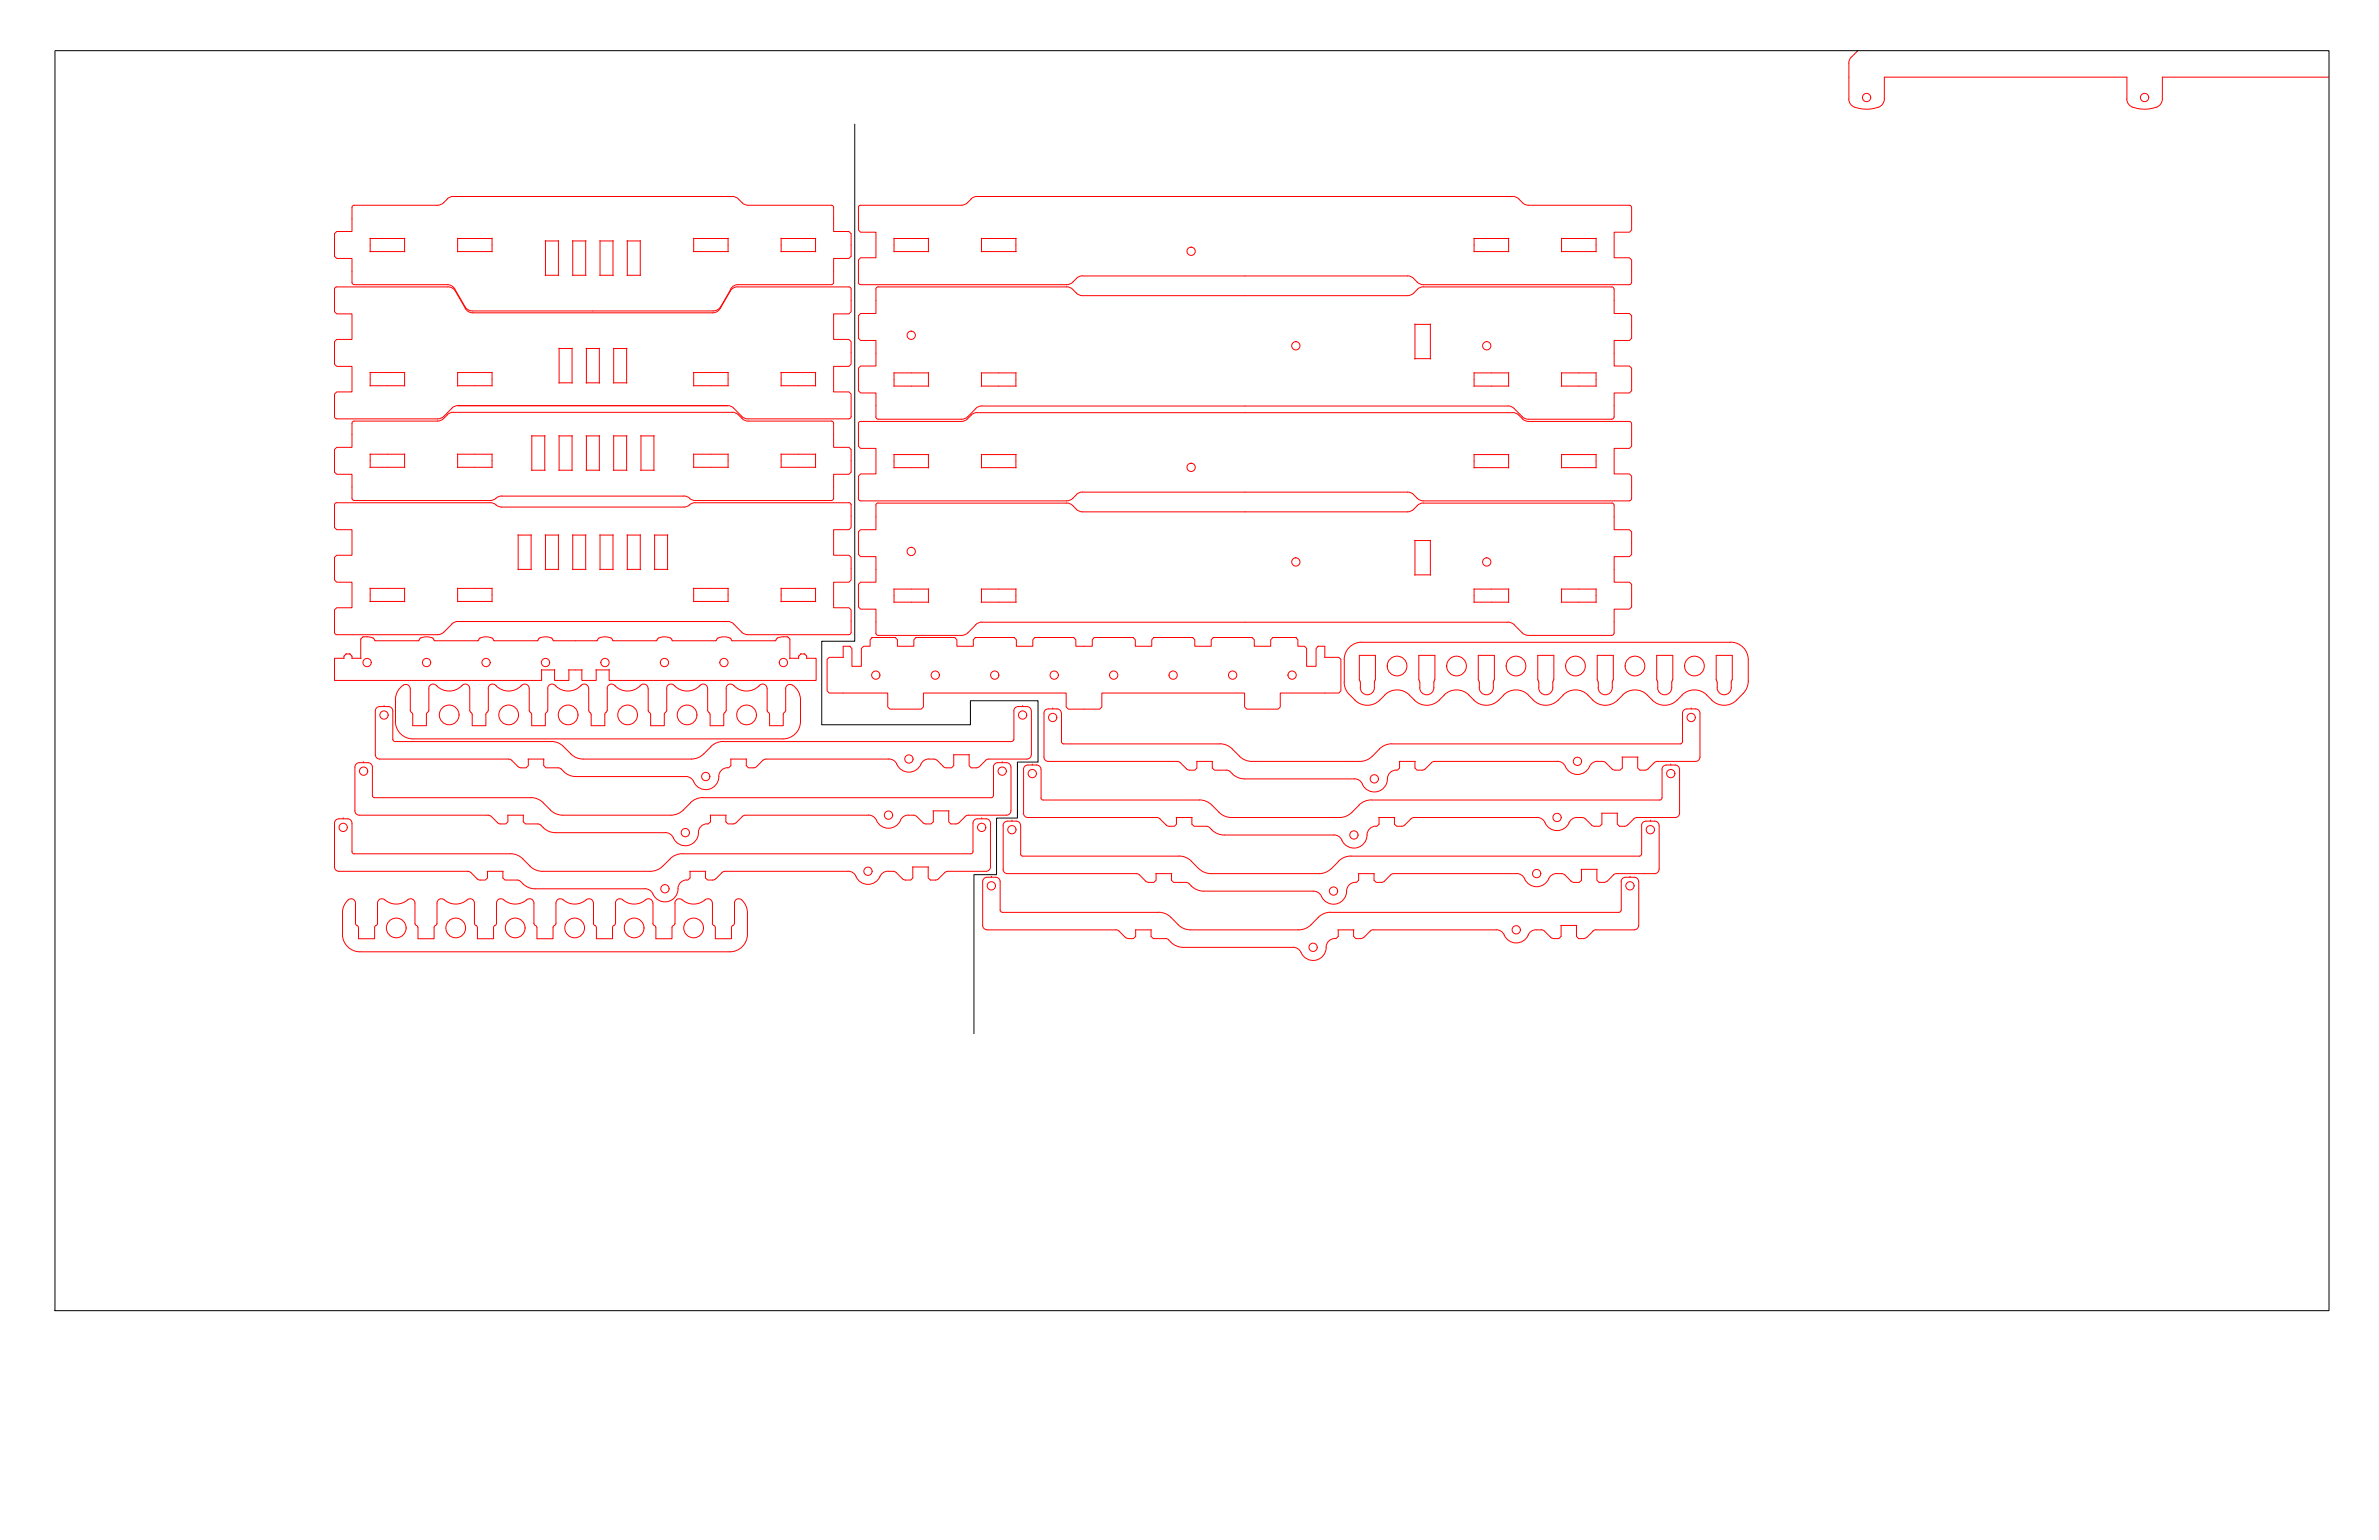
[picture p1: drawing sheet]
<svg xmlns="http://www.w3.org/2000/svg" width="864mm" height="559mm" viewBox="0 0 864 559" stroke-linecap="round" stroke-linejoin="round" font-family="sans-serif">
<!-- layer: CUT -->
<g fill="none" stroke="#f00" stroke-width=".36">
<path d="M674.4 18.4l-2.3 2.3M671.1 35.9a3.5 3.5 0 0 0 3.6 3.4 10.2 10.2 0 0 0 8.6-1.3l.5-1 .2-1.1M671.2 23v12.9M672.1 20.7l-.6 .8-.4 1.4M684 35.9v-7.9h88.1v7.9M772 35.9a3.5 3.5 0 0 0 3.6 3.4 10.2 10.2 0 0 0 8.6-1.3l.6-1 .2-1.1M845.4 28h-60.4v7.9M127.8 75.3v8.7h-5.6l-.8 .8v8.2l.8 .8h5.6v8.7l.2 .5 .6 .3h34.3l1.5 .7 .7 .9M164.6 71.3l-1.5 .3-2.4 2.3-1.4 .5-30.7 .1-.6 .2-.2 .6M164.6 71.3h101.2M265.8 71.3l1.4 .3 .8 .6M268.1 72.2l1.6 1.7 1.4 .5 30.7 .1 .6 .2 .2 .6"/>
<path d="M302.6 75.3v8.7h5.6l.8 .8v8.2l-.8 .8h-5.6v8.7l-.2 .5-.6 .3h-34.4l-1.4 .7-.8 .9M311.6 75.3v8.2l.8 .8h5.6v9.2h-5.6l-.8 .8v8.2M354.7 71.3l-1.4 .3-2.5 2.3-1.4 .5-37 .1-.6 .2-.2 .6M354.8 71.3h194.3M549.1 71.3l1.9 .6 2.4 2.2 1.5 .4M554.9 74.5h36.6M591.5 74.5l.5 .2 .3 .6M592.3 75.3v8.2l-.8 .8h-5.6v9.2h5.6l.8 .8v8.2M134.3 91.3h12.7M134.3 86.5h12.7M134.4 86.4v5M146.9 86.4v5"/>
<path d="M166 91.3h12.7M166 86.5h12.7M166.1 86.4v5M178.6 86.4v5M197.9 99.9h4.9M197.9 87.4h4.9M198 87.3v12.7M202.7 87.3v12.7M207.8 99.9h4.9M207.8 87.4h4.9M207.9 87.3v12.7M212.6 87.3v12.7"/>
<path d="M217.7 99.9h4.9M217.7 87.4h4.9M217.8 87.3v12.7M222.5 87.3v12.7M227.6 99.9h5M227.6 87.4h5M227.7 87.3v12.7M232.4 87.3v12.7M251.7 91.3h12.7M251.7 86.5h12.7M251.8 86.4v5M264.3 86.4v5"/>
<path d="M283.4 91.3h12.7M283.4 86.5h12.7M283.6 86.4v5M296.1 86.4v5M324.5 91.3h12.7M324.5 86.5h12.7M324.5 86.4v5M337 86.4v5M356.2 91.3h12.7M356.2 86.5h12.7M356.3 86.4v5M368.8 86.4v5"/>
<path d="M535 91.3h12.7M535 86.5h12.7M535.1 86.4v5M547.6 86.4v5M566.8 91.3h12.7M566.8 86.5h12.7M566.9 86.4v5M579.4 86.4v5M165.1 104.9l4 6.8 1.3 .9 1.1 .2h87.4M171.7 113.5l-1.1-.2-1.4-.9-4.2-7.2-.8-.7-1.1-.4h-40.9l-.5 .2-.3 .6v8.2l.8 .8h5.6v9.3h-5.6l-.8 .8v8.1l.8 .8h5.6v9.3h-5.6l-.8 .8v8.2l.3 .5 .5 .2M265 105.7l.7-.9 1.5-.7h41l.5 .2 .3 .6v8.2l-.8 .8h-5.6v9.3h5.6l.8 .8v8.1l-.8 .8h-5.6v9.3h5.6l.8 .8v8.2l-.3 .5-.5 .2M265.1 105.7l-4 6.7-1.3 .9-1.1 .2h-87"/>
<path d="M265.3 104.9l-4 6.8-1.3 .9-1.1 .2M317.9 104.9l.3-.6 .5-.2h68.5l1.8 .6 1.8 1.7M318 104.9v8.9h-5.6l-.8 .8v8.1l.8 .8h5.6v9.3h-5.6l-.8 .8v8.2l.8 .8h5.6v8.7M390.7 101l1.8-.9h118.4l1.5 .3 .8 .6M390.8 101.1l-1.8 1.6-1.8 .6h-74.8l-.6-.3-.2-.5M513.2 101.1l1.6 1.6 1.9 .6h74.8M513.5 117.7h5.9M513.6 117.6v12.7M519.2 117.6v12.7M585.1 104.1l.6 .2 .2 .6M585.1 104.1h-68.4l-1.4 .3-2.5 2.3-1.9 .6h-117.9l-1.5-.4-.8-.5M585.9 104.9v8.9h5.6l.8 .8v8.1l-.8 .8h-5.6v9.3h5.6l.8 .8v8.2l-.8 .8h-5.6v8.7"/>
<path d="M592.3 102.5l-.3 .5-.5 .3M134.3 135.2h12.7M134.3 140h12.7M134.4 135.1v5M146.9 135.1v5M166 135.2h12.7M166 140h12.7M166.1 135.1v5M178.6 135.1v5M202.8 126.5h5M202.8 138.9h5M203 126.3v12.7"/>
<path d="M207.7 126.3v12.7M212.7 126.5h5M212.7 138.9h5M212.9 126.3v12.7M217.6 126.3v12.7M222.6 126.5h5M222.6 138.9h5M222.8 126.3v12.7M227.5 126.3v12.7M251.7 135.2h12.7M251.7 140h12.7M251.8 135.1v5"/>
<path d="M264.3 135.1v5M283.4 135.2h12.7M283.4 140h12.7M283.6 135.1v5M296.1 135.1v5M324.5 135.3h12.7M324.5 135.2v5M337 135.2v5M356.2 135.3h12.7M356.3 135.2v5M368.8 135.2v5M513.5 130.1h5.9"/>
<path d="M535 135.3h12.7M535.1 135.2v5M547.6 135.2v5M566.8 135.3h12.7M566.9 135.2v5M579.4 135.2v5M127.8 153.6v8.7h-5.6l-.8 .8v8.2l.8 .8h5.6v8.7l.5 .7 49.6 .1M161.1 151.1l-.8 .5-1.4 .4h-36.7M164 148.1l1.8-.9h98.3l1.9 .6 3.3 3.3M164.1 148.1l-3 3M164.6 149.6l-1.5 .3-2.4 2.3-1.4 .6h-30.7l-.6 .2-.2 .6M164.6 149.6h101.2"/>
<path d="M192.9 158.2h5M193.1 158v12.7M197.8 158v12.7M202.8 158.2h5M203 158v12.7M207.7 158v12.7M212.7 158.2h5M212.9 158v12.7M217.6 158v12.7M222.6 158.2h5M222.8 158v12.7M227.5 158v12.7"/>
<path d="M232.6 158.2h4.9M232.7 158v12.7M237.4 158v12.7M265.8 149.6l1.4 .3 .8 .6M268.1 150.6l1.6 1.6 1.4 .6h30.7l.6 .2 .2 .6M269.2 151.1l.8 .5 1.5 .4M271.5 152h36.7M302.6 153.6v8.7h5.6l.8 .8v8.2l-.8 .8h-5.6v8.7l-.5 .7-49.7 .1M311.6 153.7v8.2l.8 .8h5.6v9.3h-5.6l-.8 .8v8.1M317.9 151.3l.3 .5 .5 .3h30.4M324.5 140.1h12.7M354.2 148.2l.8-.6 1.4-.3h191.5l1.8 .9"/>
<path d="M354.2 148.3l-3.3 3.2-1.8 .6M356.2 140.1h12.7M535 140.1h12.7M549.7 148.3l3.2 3.2 1.9 .6M554.8 152.1h30.3M554.9 152.9l-1.5-.3-2.4-2.3-1.9-.6h-194.9l-1.3 .6-2.1 2-1.4 .6h-37l-.6 .3-.2 .5M554.9 152.9h36.6M566.8 140.1h12.7M585.9 151.3l-.2 .5-.6 .3M591.5 152.9l.5 .3 .3 .5M592.3 153.7v8.2l-.8 .8h-5.6v9.3h5.6l.8 .8v8.1M134.3 169.6h12.7"/>
<path d="M134.3 164.8h12.7M134.4 164.7v5M146.9 164.7v5M166 169.6h12.7M166 164.8h12.7M166.1 164.7v5M178.6 164.7v5M182.2 180l-1 .1-1.2 .7M192.9 170.6h5M202.8 170.6h5M212.7 170.6h5M222.6 170.6h5"/>
<path d="M232.6 170.6h4.9M248.2 180l.9 .1 1.2 .7M251.7 169.6h12.7M251.7 164.8h12.7M251.8 164.7v5M264.3 164.7v5M283.4 169.6h12.7M283.4 164.8h12.7M283.6 164.7v5M296.1 164.7v5M324.5 169.7h12.7M324.5 164.9h12.7"/>
<path d="M324.5 164.9v4.9M337 164.9v4.9M356.2 169.7h12.7M356.2 164.9h12.7M356.3 164.9v4.9M368.8 164.9v4.9M390.8 179.5l-1.8 1.6-1.8 .7h-74.8M393 178.5l-1.5 .4-.8 .6M393 178.6h117.9M510.9 178.5l1.9 .6 2.5 2.3 1.4 .4h74.8M535 169.7h12.7M535 164.9h12.7"/>
<path d="M535.1 164.9v4.9M547.6 164.9v4.9M566.8 169.7h12.7M566.8 164.9h12.7M566.9 164.9v4.9M579.4 164.9v4.9M121.4 183.1v8.3l.8 .8h5.6v9.3h-5.6l-.8 .7v8.3l.8 .8h5.6v9.2h-5.6l-.8 .8v8.2l.3 .5 .5 .3M177.9 182.4l1.4 .3 1.5 1 1.4 .3h66.1M177.9 182.4h-55.7l-.5 .2-.3 .6M180 180.8l-1.2 .7-.9 .1M182.2 180h66.1M188 194.2h4.9"/>
<path d="M188.1 194v12.7M192.8 194v12.7M197.9 194.2h4.9M198 194v12.7M202.7 194v12.7M207.8 194.2h4.9M207.9 194v12.7M212.6 194v12.7M217.7 194.2h4.9M217.8 194v12.7M222.5 194v12.7M227.6 194.2h5"/>
<path d="M227.7 194v12.7M232.4 194v12.7M237.5 194.2h5M237.6 194v12.7M242.3 194v12.7M250.3 180.8l1.2 .7 .9 .1M250.3 183.2l-1.2 .7-.9 .1M252.4 182.4l-.9 .1-1.2 .7M252.4 182.4h55.8l.5 .2 .3 .6M309 183.1v8.3l-.8 .8h-5.6v9.3h5.6l.8 .7v8.3l-.8 .8h-5.6v9.2h5.6l.8 .8v8.2l-.3 .5-.5 .3M311.6 180.9l.2 .6 .6 .2M318 183.3v8.9h-5.6l-.8 .8v8.2l.8 .8h5.6v9.3h-5.6l-.8 .7v8.2l.8 .8h5.6v8.8"/>
<path d="M318.7 182.5l-.5 .2-.3 .6M318.7 182.6h68.5M387.2 182.5l1.4 .4 .8 .5M389.4 183.5l1.4 1.3M513.5 196.1h5.9M513.6 196v12.7M514.5 183.5l-1.7 1.6-1.9 .6h-117.9l-1.5-.3-.8-.6M516.7 182.5l-1.4 .4-.8 .5M516.7 182.6h68.4M519.2 196v12.7M585.1 182.5l.6 .2 .2 .6M585.9 183.3v8.9h5.6l.8 .8v8.2l-.8 .8h-5.6v9.3h5.6l.8 .7v8.2l-.8 .8h-5.6v8.8"/>
<path d="M592.3 180.9l-.3 .6-.5 .2M134.3 213.5h12.7M134.3 218.2h12.7M134.4 213.4v5M146.9 213.4v5M166 213.5h12.7M166 218.2h12.7M166.1 213.4v5M178.6 213.4v5M188 206.6h4.9M197.9 206.6h4.9M207.8 206.6h4.9"/>
<path d="M217.7 206.6h4.9M227.6 206.6h5M237.5 206.6h5M251.7 213.5h12.7M251.7 218.2h12.7M251.8 213.4v5M264.3 213.4v5M283.4 213.5h12.7M283.4 218.2h12.7M283.6 213.4v5M296.1 213.4v5M324.5 213.8h12.7"/>
<path d="M324.5 218.5h12.7M324.5 213.7v4.9M337 213.7v4.9M356.2 213.8h12.7M356.2 218.5h12.7M356.3 213.7v4.9M368.8 213.7v4.9M513.5 208.6h5.9M535 213.8h12.7M535 218.5h12.7M535.1 213.7v4.9M547.6 213.7v4.9"/>
<path d="M566.8 213.8h12.7M566.8 218.5h12.7M566.9 213.7v4.9M579.4 213.7v4.9M124.9 238.9h-3.5v8h75.2v-3.9M125.6 237.3h1.5M125.8 237.3l-.9 .7v1M126.8 237.3l.9 .7 .1 1M127.8 238.9h3.3M131.6 231.2l-.6 .8v7M131.9 231.1l-.3 .1M131.9 231.1h1.4"/>
<path d="M133.3 231.1a2.67 2.67 0 0 1 2.6 1M135.9 232.2l.4 .3h15.7a2.07 2.07 0 0 1 2.5-1.4h.7a2.07 2.07 0 0 1 2.5 1.4h15.9a2.07 2.07 0 0 1 2.5-1.4h.7a2.07 2.07 0 0 1 2.5 1.4h15.7M161.1 229.4l-.8 .6-1.4 .3h-36.7M164 226.4l.8-.6 1.5-.3h98.3l1.4 .6 3.3 3.3M164.1 226.5l-3 2.9M195 232.5h.2a2.07 2.07 0 0 1 2.5-1.4h.6a2.07 2.07 0 0 1 2.6 1.4h15.7M222.3 232.2l.4 .3h15.5M222.3 232.1a3.6 3.6 0 0 0-4.3-.8l-.8 .4-.6 .8M238.2 232.5h.1a2.07 2.07 0 0 1 2.6-1.4l2.5 .4 .9 1M265.8 232.5l-.3-.4a3.6 3.6 0 0 0-4.3-.8l-.8 .4-.6 .8h-15.5M269.2 229.4l.8 .6 1.5 .3M271.5 230.3h36.7"/>
<path d="M281.7 232.2l-.4 .3h-15.4M286.1 231.2l.6 .5M286.1 231.2l-1.7-.1a2.67 2.67 0 0 0-2.7 1M286.6 238.9h3.3M286.6 231.7l.1 7.3M290.6 237.3h1.6M290.9 237.3l-1 .7v1M291.9 237.3l.8 .7M292.7 237.9l.1 1.1M292.8 238.9h3.5v8h-75.2v-3.9M306.2 238.5h-5.2l-.8 .8v11.4l.8 .8h21.3v5l.8 .8h11.3l.8-.8v-5h51.8v5l.8 .8h11.4l.8-.8v-5h51.8v5l.8 .8h11.4l.7-.8v-5h21.3l.8-.8v-11.4l-.8-.8h-5.2M308.7 234.5h-2.6v4"/>
<path d="M316.4 231.3h8.7M316.7 231.3l-.8 .8v2.4h-2.4l-.8 .8v6.5h-3.4v-6.5l-.8-.8M317.9 229.7l.3 .6 .5 .2M318.7 230.6h30.4M325 231.3l.8 .8v2.4h5.9v-2.4l.8-.8M332.4 231.3h14.3M346.6 231.3l.8 .8v2.4h5.9v-2.4l.8-.8M354 231.3h14.3M356.4 225.7l-1.8 .6-3.7 3.7-1.8 .6M356.5 225.8h190.9M368.1 231.3l.8 .8v2.4h6v-2.4l.8-.8M375.6 231.3h14.3"/>
<path d="M389.7 231.3l.8 .8v2.4h6v-2.4l.8-.8M397.1 231.3h14.4M411.3 231.3l.8 .8v2.4h6v-2.4l.8-.8M418.7 231.3h14.3M432.9 231.3l.8 .8v2.4h6v-2.4l.8-.8M440.4 231.3h14.2M454.5 231.3l.8 .8v2.4h6v-2.4l.8-.8M462 231.3h8.6M470.4 231.3l.7 .8v2.4h2.5l.7 .8v6.5h3.4v-6.5l.9-.8M478.3 234.5h2.6v4M547.4 225.7l1.9 .6 3.6 3.7 1.9 .6M554.8 230.6h30.3"/>
<path d="M558.2 237.8h5.9l-.1 8.7-.3 1.1a4 4 0 0 1-1 3.9 2.56 2.56 0 0 1-2.7 .4 2.56 2.56 0 0 1-1.4-2.4v-1.9l-.4-1.1zM579.8 237.8h5.9l-.1 8.7-.3 1.1a4 4 0 0 1-1 3.9 2.56 2.56 0 0 1-2.7 .4 2.56 2.56 0 0 1-1.4-2.4v-1.9l-.4-1.1zM585.9 229.7l-.2 .6-.6 .2M139.4 256.4h.1M143.6 254v7.8M158.6 248.9a6.4 6.4 0 0 0 9 0M158.6 248.9a1.6 1.6 0 0 0-1.8-.6 1.6 1.6 0 0 0-1.1 1.5l-.1 8-.8 1.4v4.1h-5v-4.1l-.9-1.4v-7.8a1.72 1.72 0 0 0-1.2-1.6 1.72 1.72 0 0 0-1.9 .7l-1.1 1.1-.7 1.4-.5 2.4M167.6 248.9a1.61 1.61 0 0 1 1.8-.6 1.61 1.61 0 0 1 1.1 1.5v8l.9 1.4M180.1 248.9a6.4 6.4 0 0 0 9.1 0M180.2 248.9a1.63 1.63 0 0 0-1.8-.6 1.63 1.63 0 0 0-1.2 1.5l.1 8-.9 1.4v4.1h-5v-4.1M189.2 248.9a1.61 1.61 0 0 1 1.8-.6 1.61 1.61 0 0 1 1.1 1.5v8l.5 .7M192.5 258.5l.5 .7"/>
<path d="M196.5 243.1h4.9M201.3 243v3.9h5.2v-3.9M201.7 248.9a6.4 6.4 0 0 0 9 0M201.8 248.9a1.63 1.63 0 0 0-1.8-.6 1.63 1.63 0 0 0-1.2 1.5l.1 8-.9 1.4v4.1h-5v-4.1M206.4 243.1h4.9M210.7 248.9a1.61 1.61 0 0 1 1.8-.6 1.61 1.61 0 0 1 1.2 1.5M211.2 243v3.9h5.2v-3.9M213.7 249.8v8l.5 .7M214.1 258.5l.5 .7M216.3 243.1h4.9M223.1 248.7a1.59 1.59 0 0 0-1.7-.4 1.59 1.59 0 0 0-1 1.5v8l-.8 1.4v4.1h-5v-4.1M223.2 248.7l.2 .2"/>
<path d="M223.3 248.9a6.4 6.4 0 0 0 9 0M232.6 248.7a1.59 1.59 0 0 1 1.7-.4 1.59 1.59 0 0 1 1 1.5M232.6 248.7l-.3 .2M235.3 249.8v8l.4 .7M235.7 258.5l.4 .7M244.7 248.7a1.59 1.59 0 0 0-1.7-.4 1.59 1.59 0 0 0-1 1.5v8l-.9 1.4v4.1h-4.9v-4.1M244.7 248.7l.3 .2M244.9 248.9a6.4 6.4 0 0 0 9 0M254.1 248.7a1.59 1.59 0 0 1 1.8-.4 1.59 1.59 0 0 1 1 1.5M254.2 248.7l-.2 .2M256.9 249.8v8l.4 .7M263.6 257.8l-.9 1.4v4.1h-4.9v-4.1l-.5-.7"/>
<path d="M263.6 249.8v8M266.3 248.7a1.59 1.59 0 0 0-1.7-.4 1.59 1.59 0 0 0-1 1.5M266.3 248.7l.2 .2M266.5 248.9a6.4 6.4 0 0 0 9 0M275.7 248.7a1.59 1.59 0 0 1 1.8-.4 1.59 1.59 0 0 1 .9 1.5M275.8 248.7l-.2 .2M278.5 249.8v8l.9 1.4v4.1h4.9v-4.1l.5-.7M285.2 257.8l-.5 .7M285.2 249.8v8M287.6 248.6a1.59 1.59 0 0 0-2.4 1.3M287.7 248.6a6.4 6.4 0 0 1 2.9 5.4M290.6 254v7.7a6.4 6.4 0 0 1-6.4 6.4h-134.3a6.4 6.4 0 0 1-6.4-6.4"/>
<path d="M368.1 258v10.3M371.2 256.4h.1M374.4 258a1.59 1.59 0 0 0-1.6-1.6h-3.2a1.59 1.59 0 0 0-1.6 1.6M374.4 258v15.9M382.2 257.2h.1M487.9 247.5l.7 2.8 1.2 1.7M488 247.5l-.1-8.1a6.4 6.4 0 0 1 6.4-6.4l134 .1a6.3 6.3 0 0 1 6.3 6.3v8.5l-.6 2a13.4 13.4 0 0 1-3.6 4.2 6.4 6.4 0 0 1-9 0 7.5 7.5 0 0 0-7.3-3.7 6.3 6.3 0 0 0-3.5 1.8M489.9 252a7.8 7.8 0 0 0 7.4 3.8 7.9 7.9 0 0 0 5.3-3.6 6.3 6.3 0 0 1 9.1 0 7.6 7.6 0 0 0 7.2 3.6 8.2 8.2 0 0 0 5.4-3.6M493.8 247.6v2M499.1 247l-.2 .6a4 4 0 0 1-.9 3.9 2.56 2.56 0 0 1-2.8 .4 2.56 2.56 0 0 1-1.4-2.4M499.3 246.5l-.2 .5M499.3 246.5v-8.7h-5.8v8.7l.3 1.1"/>
<path d="M520.8 246.5l-.3 1.1a4 4 0 0 1-1 3.9 2.56 2.56 0 0 1-2.7 .4 2.56 2.56 0 0 1-1.4-2.4v-1.9l-.4-1.1v-8.7h5.9v8.7M524.2 252.2a6.4 6.4 0 0 1 9 0l1.9 1.9M542.4 246.5l-.3 1.1a4 4 0 0 1-1 3.9 2.56 2.56 0 0 1-2.7 .4 2.56 2.56 0 0 1-1.4-2.4v-1.9l-.4-1.1v-8.7h5.9v8.7M545.8 252.2a6.4 6.4 0 0 1 9 0l1.9 1.9M545.9 252.2a7.7 7.7 0 0 1-7.3 3.6 6.3 6.3 0 0 1-3.6-1.7M567.4 252.2a6.4 6.4 0 0 1 9 0l1.8 1.9M567.5 252.2a7.7 7.7 0 0 1-7.4 3.6 6.3 6.3 0 0 1-3.5-1.7M589 252.2a6.4 6.4 0 0 1 9 0M589 252.2a7.7 7.7 0 0 1-7.3 3.6 6.3 6.3 0 0 1-3.5-1.7M598 252.2l1.8 1.9M601.6 247l-.2-9.2h5.8v8.7l-.3 1.1a4 4 0 0 1-1 3.9 2.56 2.56 0 0 1-2.7 .4 2.56 2.56 0 0 1-1.5-2.4l.1-1.9-.2-.6M610.6 252.2a7.7 7.7 0 0 1-7.3 3.6 6.3 6.3 0 0 1-3.5-1.7"/>
<path d="M612.3 257.2a1.59 1.59 0 0 0-1.5 1.6v10.4M612.4 257.2h3.1M613.9 257.2h.1M615.5 257.2a1.59 1.59 0 0 1 1.6 1.6v15.9a1.59 1.59 0 0 1-1.6 1.6M623.1 247l.2 .6M623.2 247l-.2-9.2h5.8v8.7l-.3 1.1a4 4 0 0 1-1 3.9 2.56 2.56 0 0 1-2.7 .4 2.56 2.56 0 0 1-1.5-2.4M623.4 247.6v2M132 276.7h.1M191.7 275.4h5.8M197.4 275.4v2.4l.8 .8h4.8l1.6 1.3M204.6 270.9l-1.7-1.2-2.1-.6-57.7-.1-.5-.7v-10.3a1.59 1.59 0 0 0-1.6-1.6h-3.1a1.59 1.59 0 0 0-1.7 1.6v15.9a1.59 1.59 0 0 0 1.6 1.5h46.9l.8 .3 3 2.8 2.5 .1 .8-.8v-2.4M204.6 270.9l2.6 2.7"/>
<path d="M258.1 270.9l-3.8 3.6-1.2 .6-2.1 .3h-39.3l-2.8-.6-1.7-1.2M265.2 275.4h5.8M265.3 275.4v2.4l-.8 .8a3.3 3.3 0 0 0-3.6 4 4.8 4.8 0 0 1-4.5 3.9 4.8 4.8 0 0 1-4.9-3.4l-.8-.8-1.2-.5-41.1-.1-2.1-.5-1.7-1.3M270.9 275.4v2.4l.8 .8 2.5-.1 3-2.8 .8-.3h44.7M322.7 275.4l1.7 .5 1.2 1.4M340.2 275.9l-1.2-.5a3.9 3.9 0 0 0-4.7 1.9 4.7 4.7 0 0 1-4.4 2.9 4.7 4.7 0 0 1-4.3-2.9M340.2 275.9l2.4 2.4 .9 .3M346.1 273.9h5.8M346.2 273.9v3.9l-.8 .8h-1.9M351.8 273.9v3.9l.8 .8 2.4-.1 2.8-2.6M363.8 276.7h.1M368 268.3l-.2 .5-.6 .2-105.4 .1-2 .6-1.8 1.2"/>
<path d="M371.6 279.2l-.1 15.9a1.59 1.59 0 0 0 1.6 1.5M373.1 277.6a1.59 1.59 0 0 0-1.6 1.6M373.1 277.6h3.2M374.4 273.8a1.59 1.59 0 0 1-1.6 1.6h-13.9l-1.1 .5M374.7 277.6h.1M376.3 277.6a1.59 1.59 0 0 1 1.6 1.6M377.9 279.2v10.3l.2 .6 .6 .2h56.7M434.4 276.3h5.8M434.5 276.3v2.4l-.8 .8h-1.8M440.1 276.3v2.4l.8 .8 5 .1a9.3 9.3 0 0 0 5.2 3l41.2 .1 1.6 .8 .7 1M447.3 271.8l-1.7-1.3-2-.6h-57.8l-.5-.8v-10.3a1.68 1.68 0 0 0-1.6-1.6h-3.2a1.59 1.59 0 0 0-1.6 1.6l.1 15.9a1.5 1.5 0 0 0 1.5 1.6h46.9l.8 .2 2.8 2.7 .8 .3M447.4 271.8l3.7 3.5 1.9 .8 1.4 .2"/>
<path d="M454.5 276.3h39.2M500.8 271.8l-3.8 3.5-1.9 .8-1.5 .2M507.9 276.3h5.9M508.1 276.3v2.4l-.8 .8a3.4 3.4 0 0 0-3.7 3.9 4.8 4.8 0 0 1-4.1 3.9 4.8 4.8 0 0 1-5-2.8M588.8 274.7h5.8M588.9 274.7v4l-.8 .8-2.4-.2-3-2.8-.9-.2a4 4 0 0 0-5.1 2.5 4.8 4.8 0 0 1-4.7 2.2 4.8 4.8 0 0 1-4-3.4l-1.4-1.1-1.2-.2h-44.7l-.8 .2-3 2.8-2.5 .2-.8-.8v-2.4M594.5 274.7v4l.8 .8 2.5-.2 3-2.8 .8-.2M601.7 276.3h13.8M603.3 279.2v10.3l-.2 .6-.6 .2h-104.6M604.9 277.6a1.59 1.59 0 0 0-1.6 1.6M604.9 277.6h3.2a1.59 1.59 0 0 1 1.6 1.6M606.5 277.6h.1"/>
<path d="M609.7 279.2v15.9a1.59 1.59 0 0 1-1.6 1.5l-14.2 .1-.8 .4-2.2 2.3M610.7 269.1l-.2 .6-.6 .2h-105.4l-2 .6-1.8 1.3M121.4 298.7v15.9a1.59 1.59 0 0 0 1.6 1.6M123 297.1a1.59 1.59 0 0 0-1.6 1.6M123 297.1h3.2M124.6 297.1h.1M126.2 297.1a1.59 1.59 0 0 1 1.6 1.6M127.8 298.7v10.3l.2 .6 .6 .2h56.7M184.2 295.8h5.9M190 295.8v2.4l.8 .8h4.5M192.7 289.4l1.4 .2 2 .8 3.7 3.5M192.7 289.4h-56.7l-.6-.2-.2-.5v-10.3a1.59 1.59 0 0 0-1.6-1.7h-3.2a1.59 1.59 0 0 0-1.6 1.6v15.9a1.59 1.59 0 0 0 1.6 1.6h46.8l.9 .3 2.7 2.6 .9 .3h1.9l.8-.8v-2.4"/>
<path d="M195.2 299l1.2 .4M196.4 299.4a6.7 6.7 0 0 0 5.3 2.7h39.8l1.2 .2 1.4 1.2a4.8 4.8 0 0 0 5.3 3.3 4.8 4.8 0 0 0 4.1-4.7M255.1 289.4l-1.4 .2-1.9 .8-4.3 4-1.2 .8-2 .6h-40l-2.8-.6-1.7-1.3M255.2 289.4h104.6l.6-.2 .3-.5-.1-10.4a1.59 1.59 0 0 1 1.6-1.6h3.2a1.65 1.65 0 0 1 1.6 1.7v15.8a1.59 1.59 0 0 1-1.6 1.6h-14.2l-.8 .5-2.8 2.6-2.4 .1-.8-.8v-4M257.8 295.8h5.8M257.9 295.8v2.4l-.8 .8a3.2 3.2 0 0 0-3.6 3.1M263.5 295.8v2.4l.8 .8 2.4-.1 2.8-2.6M269.5 296.3l1.1-.5h44.7l1.2 .2 1 .7a6.2 6.2 0 0 0 4.3 3.8 4.8 4.8 0 0 0 5.1-2.8M326.8 297.7l1.2-1.4a5.2 5.2 0 0 1 3.9-.5l.9 .5 2.2 2.2M338.7 294.2h5.8M338.8 294.2v4l-.8 .8-2.2-.1-.8-.4M353.2 298.7v10.3l-.2 .6-.6 .2"/>
<path d="M354.8 297.1a1.59 1.59 0 0 0-1.6 1.6M354.8 297.1h3.2M356.4 297.1h.1M358 297.1a1.59 1.59 0 0 1 1.6 1.6M359.6 298.7v15.9a1.59 1.59 0 0 1-1.6 1.6M364.2 299.6v15.8M367.3 298h.1M370.5 299.5a1.59 1.59 0 0 0-1.6-1.5h-3.2a1.59 1.59 0 0 0-1.6 1.5M370.5 299.6v10.3M373.1 296.6h46.9M419.9 296.6l.9 .3 3 2.8 2.5 .1 .8-.7v-2.5M426.9 296.6h5.9"/>
<path d="M432.7 296.6v2.5l.8 .7h4.7l1.7 1.3M435.4 290.3l2.8 .6 1.7 1.2M439.9 292.2l2.7 2.6M497.8 290.3l-1.4 .1-2 .8-4.2 4.1-1.2 .7-2 .6h-40l-2.7-.6-1.8-1.2M499.4 299.8a3.4 3.4 0 0 0-3.2 4 4.8 4.8 0 0 1-4.5 3.9 4.8 4.8 0 0 1-4.9-3.4l-1.4-1.1-1.2-.2M500.5 296.6h5.8M500.6 296.6v2.5l-.8 .7h-.3M513.3 296.6l-.9 .3-3 2.8-2.4 .1-.8-.7v-2.5M513.3 296.6h44.7M557.9 296.6l1.3 .2 1 .7a6.2 6.2 0 0 0 4.3 3.8 4.9 4.9 0 0 0 5.4-3.3l1.4-1.2 1.2-.2M581.4 295.1h5.8M581.5 295.1v4l-.8 .7-2.5-.1-3-2.8-2.7-.3"/>
<path d="M587.1 295.1v4l.8 .7h2.1l.8-.4M595.9 299.6v10.3M599.1 298h.1M602.2 299.5a1.59 1.59 0 0 0-1.5-1.5h-3.2a1.59 1.59 0 0 0-1.6 1.5M602.3 299.6v15.8M123 316.2h46.8l1.1 .4M171 316.6l2.4 2.5 .9 .2M176.8 316.2h5.9M177 316.2v2.4l-.8 .7h-1.9M182.6 316.2v2.4l.7 .7 5.1 .2a9.3 9.3 0 0 0 5.1 3h40.6M185.3 309.8l2.7 .6 1.3 .8 4.2 4 2 .8 1.4 .2M196.9 316.2h39.2"/>
<path d="M247.7 309.8l-1.4 .1-2 .8-4.2 4.1-1.3 .7-2.7 .7M247.7 309.8h104.7M249.3 319.3a3.4 3.4 0 0 0-3.2 4 4.8 4.8 0 0 1-4.5 3.9 4.8 4.8 0 0 1-4.9-3.4l-1.4-1.1-1.2-.2M250.4 316.2h5.8M250.5 316.2v2.4l-.8 .7h-.4M256.1 316.2v2.4l.8 .7 2.4-.1 3-2.8 .9-.2h44.7M307.8 316.1l1.8 .5 1.2 1.4M310.7 318a4.8 4.8 0 0 0 4.4 2.9 4.8 4.8 0 0 0 4.3-2.9M322.4 316.1l-1.8 .5-1.2 1.4M331.2 314.6h5.9M331.4 314.6v4l-.8 .7-2.5-.1-3.3-2.9-2.4-.1M336.9 314.6v4l.8 .7 2.5-.1 3-2.8 .9-.2"/>
<path d="M344.1 316.2h13.9M359.9 318.3h.1M364.1 315.4a1.59 1.59 0 0 0 1.6 1.6h46.8l.9 .3 2.5 2.5 1.1 .4h1.9l.8-.8v-2.4M370.5 309.9l.2 .5 .6 .3h57.4l2 .5 1.8 1.3M419.5 317h5.9M425.3 317v2.4l.8 .8h4.7l1.7 1.3M432.5 312.5l3.7 3.5 2 .8 1.4 .2h39.9l2.7-1 3.8-3.5M439.9 301.1l1.7 1.3 2.8 .6h39.8M493.1 317h5.8M493.2 317v2.4l-.8 .8a3.4 3.4 0 0 0-3.6 4 4.8 4.8 0 0 1-4.5 3.9 4.8 4.8 0 0 1-4.9-3.4l-.9-.8-1.7-.5-40.6-.1-2-.6-1.7-1.2M498.8 317v2.4l.8 .8h1.8l1.2-.4 2.4-2.5 .9-.3h44.7M550.5 317l1.2 .2 1.1 .7a6.2 6.2 0 0 0 4.3 3.8 4.9 4.9 0 0 0 5.4-3.4l.9-.8a5.1 5.1 0 0 1 3.8-.5l.8 .5"/>
<path d="M568.1 317.5l2.4 2.4 .9 .3M574 315.4h5.8M574.1 315.4v4l-.8 .8h-1.9M579.7 315.4v4l.8 .8 2.4-.1 2.8-2.6M591.7 318.3h.1M595.9 309.9l-.2 .5-.6 .3h-105.4l-2 .5-1.8 1.3M602.2 315.4a1.59 1.59 0 0 1-1.5 1.6h-13.9l-1.1 .5M124.3 339a6.4 6.4 0 0 0 6.4 6.4h134.3a6.4 6.4 0 0 0 6.3-6.4M130.1 336.5l-1.1-1.4v-7.4a1.65 1.65 0 0 0-1.3-1.6 1.65 1.65 0 0 0-1.8 .9l-1.1 1.7-.5 1.9v8.4M130.1 336.6v4h5.9v-4M136 336.5l1-1.4v-7.4a1.58 1.58 0 0 1 1-1.4 1.58 1.58 0 0 1 1.7 .2 6.8 6.8 0 0 0 8.9-.3 1.59 1.59 0 0 1 2 1.5v7.4l1.1 1.4M151.7 336.6v4h5.9v-4"/>
<path d="M157.6 336.5l1-1.4v-7.4a1.58 1.58 0 0 1 1-1.4 1.58 1.58 0 0 1 1.7 .2 6.8 6.8 0 0 0 8.9-.3 1.59 1.59 0 0 1 2 1.5v7.4l1.1 1.4M173.3 336.6v4h5.9v-4M194.3 335.8l.6 .7M194.3 335.8l-.5-.7v-7.4a1.58 1.58 0 0 0-.9-1.4 1.58 1.58 0 0 0-1.7 .2 6.8 6.8 0 0 1-9-.3 1.59 1.59 0 0 0-2 1.5v7.4l-1 1.4M194.9 336.6v4h5.9v-4M200.8 336.5l1-1.4v-7.4a1.58 1.58 0 0 1 .9-1.4 1.58 1.58 0 0 1 1.7 .2 6.8 6.8 0 0 0 9-.3 1.59 1.59 0 0 1 2 1.5v7.6l1.1 1.2M216.5 336.6v4h5.8v-4M234.4 326.5a1.59 1.59 0 0 1 1.7-.2 1.59 1.59 0 0 1 .9 1.4M234.4 326.5a6.8 6.8 0 0 1-9-.3 1.59 1.59 0 0 0-2 1.5v7.4l-1.1 1.4M237 335.1l1.1 1.4M237 327.7v7.4M238.1 336.6v4h5.8v-4"/>
<path d="M247.6 326.5a6.4 6.4 0 0 0 8.4 0M247.6 326.5a1.59 1.59 0 0 0-1.7-.2 1.59 1.59 0 0 0-.9 1.4v7.4l-1.1 1.4M256 326.5a1.59 1.59 0 0 1 1.7-.2 1.59 1.59 0 0 1 .9 1.4M258.6 335.1l1 1.4M258.6 327.7v7.4M259.7 336.6v4h5.8v-4M265.5 336.5l1.1-1.4v-7.4a1.65 1.65 0 0 1 1.3-1.6 1.65 1.65 0 0 1 1.8 .9l1.1 1.7 .5 1.9v8.4M358.3 337.4h46.8M363.8 331l-.5-.2-.2-.6v-10.3a1.59 1.59 0 0 0-1.6-1.6h-3.2a1.59 1.59 0 0 0-1.6 1.6v15.9a1.59 1.59 0 0 0 1.6 1.6M363.9 331.1h56.7M405.1 337.4l.9 .2 2.5 2.5M412.1 337.4h5.9"/>
<path d="M412.3 337.4v2.4l-.8 .8h-1.9M417.8 337.4v2.4l.8 .8h4.5M420.6 331l1.4 .2 2 .8 3.7 3.5M483 331l-1.4 .2-2 .8-4.2 4-1.2 .8-2.1 .6h-39.9l-2.8-.6-1.7-1.3M483 331.1h104.7M485.7 337.4h5.8M485.8 337.4v2.4l-.8 .8h-.4M491.4 337.4v2.4l.8 .8h1.8M498.5 337.4l-.9 .2-2.5 2.5M498.5 337.4h44.7M543.1 337.4l1.2 .2 1.1 .7a6.2 6.2 0 0 0 4.3 3.8 4.8 4.8 0 0 0 5.1-2.8M557.6 337.4l-1.7 .5-1.2 1.4"/>
<path d="M557.7 337.4h1.8M559.5 337.4l.9 .2 2.5 2.5M566.6 335.8h5.8M566.7 335.8v4l-.8 .8h-1.9M572.3 335.8v4l.7 .8h1.9M579.4 337.4l-1.2 .4-2.2 2.3M579.4 337.4h13.9M587.7 331l.6-.2 .2-.5v-10.4a1.59 1.59 0 0 1 1.6-1.6h3.2a1.65 1.65 0 0 1 1.6 1.6l-.1 15.9a1.59 1.59 0 0 1-1.5 1.6M408.5 340.1l1.1 .4M423.1 340.5l.6 .2a7.8 7.8 0 0 0 5.8 3.1h39.9M469.4 343.7l1.2 .3 1.4 1.1a4.8 4.8 0 0 0 5.3 3.4 4.8 4.8 0 0 0 4.1-4.8M484.6 340.5a3.2 3.2 0 0 0-3.2 3.2"/>
<path d="M495.1 340.1l-1.1 .4M562.9 340.1l1.1 .4M576 340.1l-1.1 .4"/>
<circle cx="677.6" cy="35.4" r="1.5"/>
<circle cx="778.5" cy="35.4" r="1.5"/>
<circle cx="432.4" cy="91.2" r="1.5"/>
<circle cx="330.8" cy="121.7" r="1.5"/>
<circle cx="470.4" cy="125.5" r="1.5"/>
<circle cx="539.7" cy="125.5" r="1.5"/>
<circle cx="432.4" cy="169.6" r="1.5"/>
<circle cx="330.8" cy="200.1" r="1.5"/>
<circle cx="470.4" cy="203.9" r="1.5"/>
<circle cx="539.7" cy="203.9" r="1.5"/>
<circle cx="133.3" cy="240.4" r="1.5"/>
<circle cx="139.4" cy="259.5" r="1.5"/>
<circle cx="154.8" cy="240.4" r="1.5"/>
<circle cx="163.1" cy="259.4" r="3.6"/>
<circle cx="176.4" cy="240.4" r="1.5"/>
<circle cx="184.7" cy="259.4" r="3.6"/>
<circle cx="198" cy="240.4" r="1.5"/>
<circle cx="206.2" cy="259.4" r="3.6"/>
<circle cx="219.6" cy="240.4" r="1.5"/>
<circle cx="227.8" cy="259.4" r="3.6"/>
<circle cx="241.2" cy="240.4" r="1.5"/>
<circle cx="249.4" cy="259.4" r="3.6"/>
<circle cx="262.8" cy="240.4" r="1.5"/>
<circle cx="271" cy="259.4" r="3.6"/>
<circle cx="284.4" cy="240.4" r="1.5"/>
<circle cx="317.9" cy="245" r="1.5"/>
<circle cx="339.5" cy="245" r="1.5"/>
<circle cx="361.1" cy="245" r="1.5"/>
<circle cx="371.2" cy="259.5" r="1.5"/>
<circle cx="382.7" cy="245" r="1.5"/>
<circle cx="404.3" cy="245" r="1.5"/>
<circle cx="425.9" cy="245" r="1.5"/>
<circle cx="447.5" cy="245" r="1.5"/>
<circle cx="469" cy="245" r="1.5"/>
<circle cx="507.1" cy="241.7" r="3.6"/>
<circle cx="528.7" cy="241.7" r="3.6"/>
<circle cx="550.3" cy="241.7" r="3.6"/>
<circle cx="571.9" cy="241.7" r="3.6"/>
<circle cx="593.5" cy="241.7" r="3.6"/>
<circle cx="615.1" cy="241.7" r="3.6"/>
<circle cx="132" cy="279.8" r="1.5"/>
<circle cx="329.9" cy="275.4" r="1.5"/>
<circle cx="363.8" cy="279.8" r="1.5"/>
<circle cx="382.1" cy="260.3" r="1.5"/>
<circle cx="572.6" cy="276.3" r="1.5"/>
<circle cx="613.9" cy="260.3" r="1.5"/>
<circle cx="256.2" cy="281.8" r="1.5"/>
<circle cx="322.5" cy="295.8" r="1.5"/>
<circle cx="374.7" cy="280.7" r="1.5"/>
<circle cx="498.9" cy="282.6" r="1.5"/>
<circle cx="565.2" cy="296.6" r="1.5"/>
<circle cx="606.5" cy="280.7" r="1.5"/>
<circle cx="124.6" cy="300.2" r="1.5"/>
<circle cx="248.8" cy="302.1" r="1.5"/>
<circle cx="315.1" cy="316.1" r="1.5"/>
<circle cx="356.4" cy="300.2" r="1.5"/>
<circle cx="367.3" cy="301.1" r="1.5"/>
<circle cx="491.5" cy="303" r="1.5"/>
<circle cx="557.8" cy="317" r="1.5"/>
<circle cx="599.1" cy="301.1" r="1.5"/>
<circle cx="143.8" cy="336.7" r="3.6"/>
<circle cx="165.4" cy="336.7" r="3.6"/>
<circle cx="187" cy="336.7" r="3.6"/>
<circle cx="208.6" cy="336.7" r="3.6"/>
<circle cx="230.2" cy="336.7" r="3.6"/>
<circle cx="241.4" cy="322.5" r="1.5"/>
<circle cx="251.8" cy="336.7" r="3.6"/>
<circle cx="359.9" cy="321.4" r="1.5"/>
<circle cx="484.1" cy="323.3" r="1.5"/>
<circle cx="550.4" cy="337.4" r="1.5"/>
<circle cx="591.7" cy="321.4" r="1.5"/>
<circle cx="476.7" cy="343.7" r="1.5"/>
</g>
<!-- layer: 0 -->
<path d="M20 18.4h825.5v457.2h-825.5zM310.3 45.1v187.6h-12v30.3h54v-8.7h24.5v22.2h-7.5v20.4h-7.5v20.5h-8.3v57.6" fill="none" stroke="#000" stroke-width=".36"/>
</svg>
